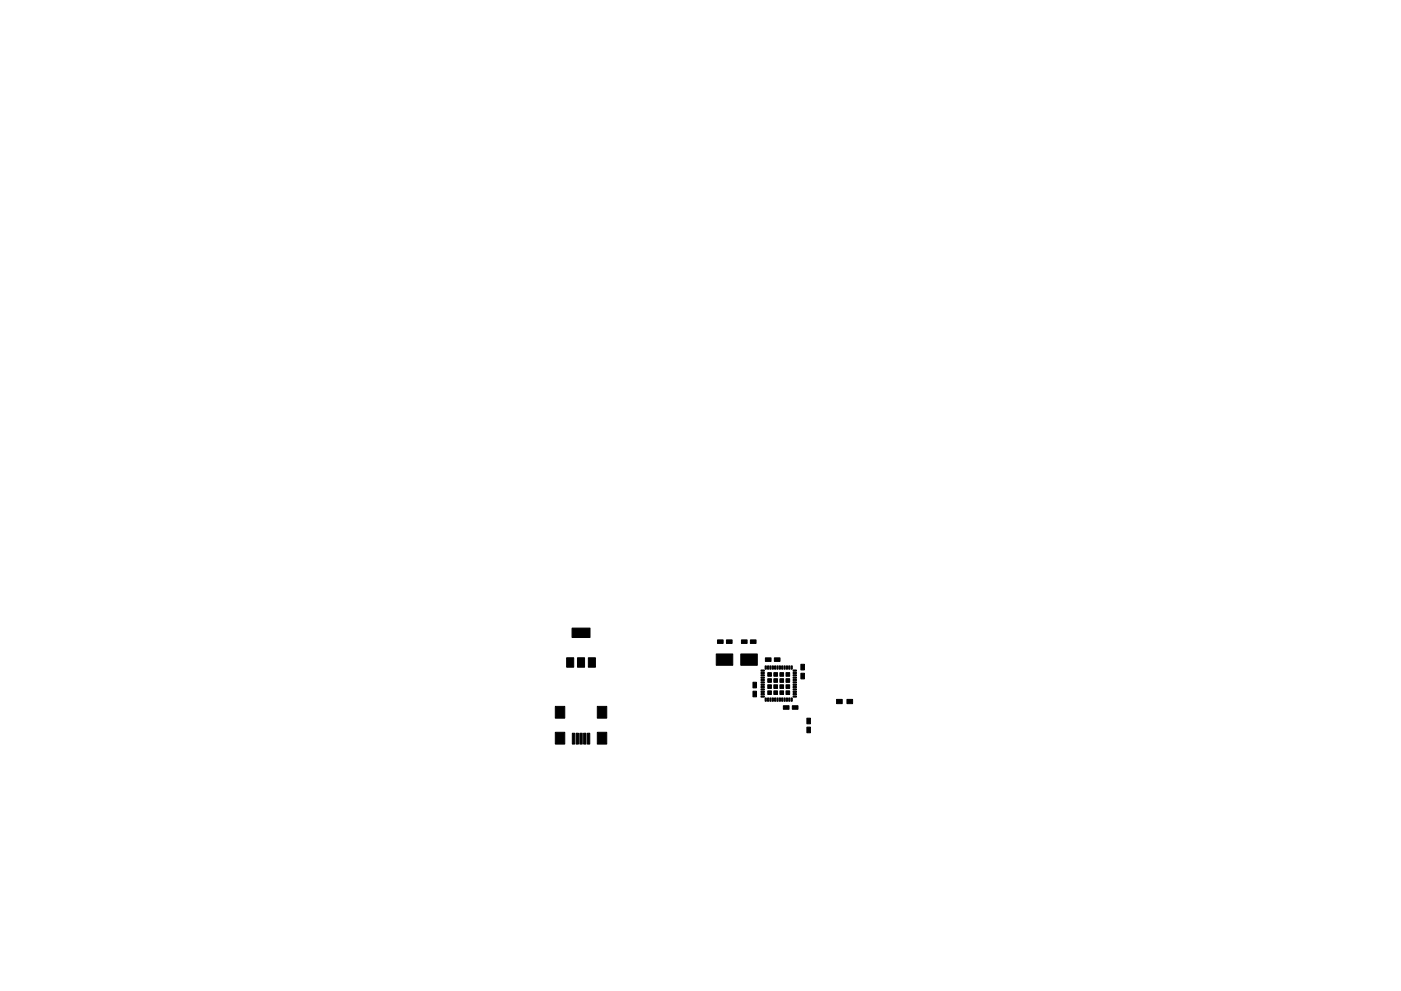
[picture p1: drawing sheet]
<svg xmlns="http://www.w3.org/2000/svg" width="297mm" height="210mm" viewBox="0 0 297 210" stroke-linecap="round" stroke-linejoin="round" font-family="sans-serif">
<g fill="#000" stroke="#000" stroke-width=".21">
<path d="M121.3 133.3h3.8v2h-3.8zM152.1 135.8h1.2v.7h-1.2zM154 135.8h1.2v.7h-1.2zM157.2 135.8h1.2v.7h-1.2zM159.1 135.8h1.2v.7h-1.2zM117.7 155.4h2v2.5h-2zM117.7 149.9h2v2.5h-2zM121.3 155.6h.5v2.3h-.5zM120.1 139.6h1.5v2h-1.5zM122.1 155.6h.5v2.3h-.5zM122.9 155.6h.5v2.3h-.5zM123.7 155.6h.5v2.3h-.5z"/>
<path d="M122.4 139.6h1.5v2h-1.5zM124.5 155.6h.5v2.3h-.5zM124.7 139.6h1.5v2h-1.5zM126.6 155.4h2v2.5h-2zM126.6 149.9h2v2.5h-2zM151.9 138.7h3.5v2.4h-3.5zM157.1 138.7h3.5v2.4h-3.5zM159.6 144.7h.8v1.2h-.8zM159.6 146.6h.8v1.2h-.8zM161.3 142.2h.7v.2h-.7zM161.3 142.7h.7v.2h-.7zM161.3 143.2h.7v.2h-.7z"/>
<path d="M161.3 143.7h.7v.2h-.7zM161.3 144.2h.7v.2h-.7zM161.3 144.7h.7v.2h-.7zM161.3 145.2h.7v.2h-.7zM161.3 145.7h.7v.2h-.7zM161.3 146.2h.7v.2h-.7zM161.3 146.7h.7v.2h-.7zM161.3 147.2h.7v.2h-.7zM161.3 147.7h.7v.2h-.7zM162.3 139.6h1.2v.7h-1.2zM162.2 148.1h.3v.7h-.3zM162.2 141.3h.3v.7h-.3z"/>
<path d="M162.8 146.6h.8v.7h-.8zM162.8 145.3h.8v.8h-.8zM162.8 144h.8v.8h-.8zM162.8 142.7h.8v.8h-.8zM162.7 148.1h.3v.7h-.3zM162.7 141.3h.3v.7h-.3zM163.2 148.1h.3v.7h-.3zM163.2 141.3h.3v.7h-.3zM163.7 148.1h.3v.7h-.3zM163.7 141.3h.3v.7h-.3zM164.1 146.6h.7v.7h-.7zM164.1 145.3h.7v.8h-.7z"/>
<path d="M164.1 144h.7v.8h-.7zM164.1 142.7h.7v.8h-.7zM164.2 139.6h1.2v.7h-1.2zM164.2 148.1h.3v.7h-.3zM164.2 141.3h.3v.7h-.3zM164.7 148.1h.3v.7h-.3zM164.7 141.3h.3v.7h-.3zM165.4 146.6h.7v.7h-.7zM165.4 145.3h.7v.8h-.7zM165.4 144h.7v.8h-.7zM165.4 142.7h.7v.8h-.7zM165.2 148.1h.3v.7h-.3z"/>
<path d="M165.2 141.3h.3v.7h-.3zM165.7 148.1h.3v.7h-.3zM165.7 141.3h.3v.7h-.3zM166.1 149.7h1.2v.8h-1.2zM166.2 148.1h.3v.7h-.3zM166.2 141.3h.3v.7h-.3zM166.6 146.6h.8v.7h-.8zM166.6 145.3h.8v.8h-.8zM166.6 144h.8v.8h-.8zM166.6 142.7h.8v.8h-.8zM166.7 148.1h.3v.7h-.3zM166.7 141.3h.3v.7h-.3z"/>
<path d="M167.2 148.1h.3v.7h-.3zM167.2 141.3h.3v.7h-.3zM167.7 148.1h.3v.7h-.3zM167.7 141.3h.3v.7h-.3zM168 149.7h1.2v.8h-1.2zM168.2 147.7h.7v.2h-.7zM168.2 147.2h.7v.2h-.7zM168.2 146.7h.7v.2h-.7zM168.2 146.2h.7v.2h-.7zM168.2 145.7h.7v.2h-.7zM168.2 145.2h.7v.2h-.7zM168.2 144.7h.7v.2h-.7z"/>
<path d="M168.2 144.2h.7v.2h-.7zM168.2 143.7h.7v.2h-.7zM168.2 143.2h.7v.2h-.7zM168.2 142.7h.7v.2h-.7zM168.2 142.2h.7v.2h-.7zM169.8 142.8h.8v1.2h-.8zM169.8 140.9h.8v1.2h-.8zM171.1 152.4h.7v1.2h-.7zM171.1 154.3h.7v1.2h-.7zM177.4 148.4h1.2v.9h-1.2zM179.6 148.4h1.2v.9h-1.2z"/>
</g>
</svg>
